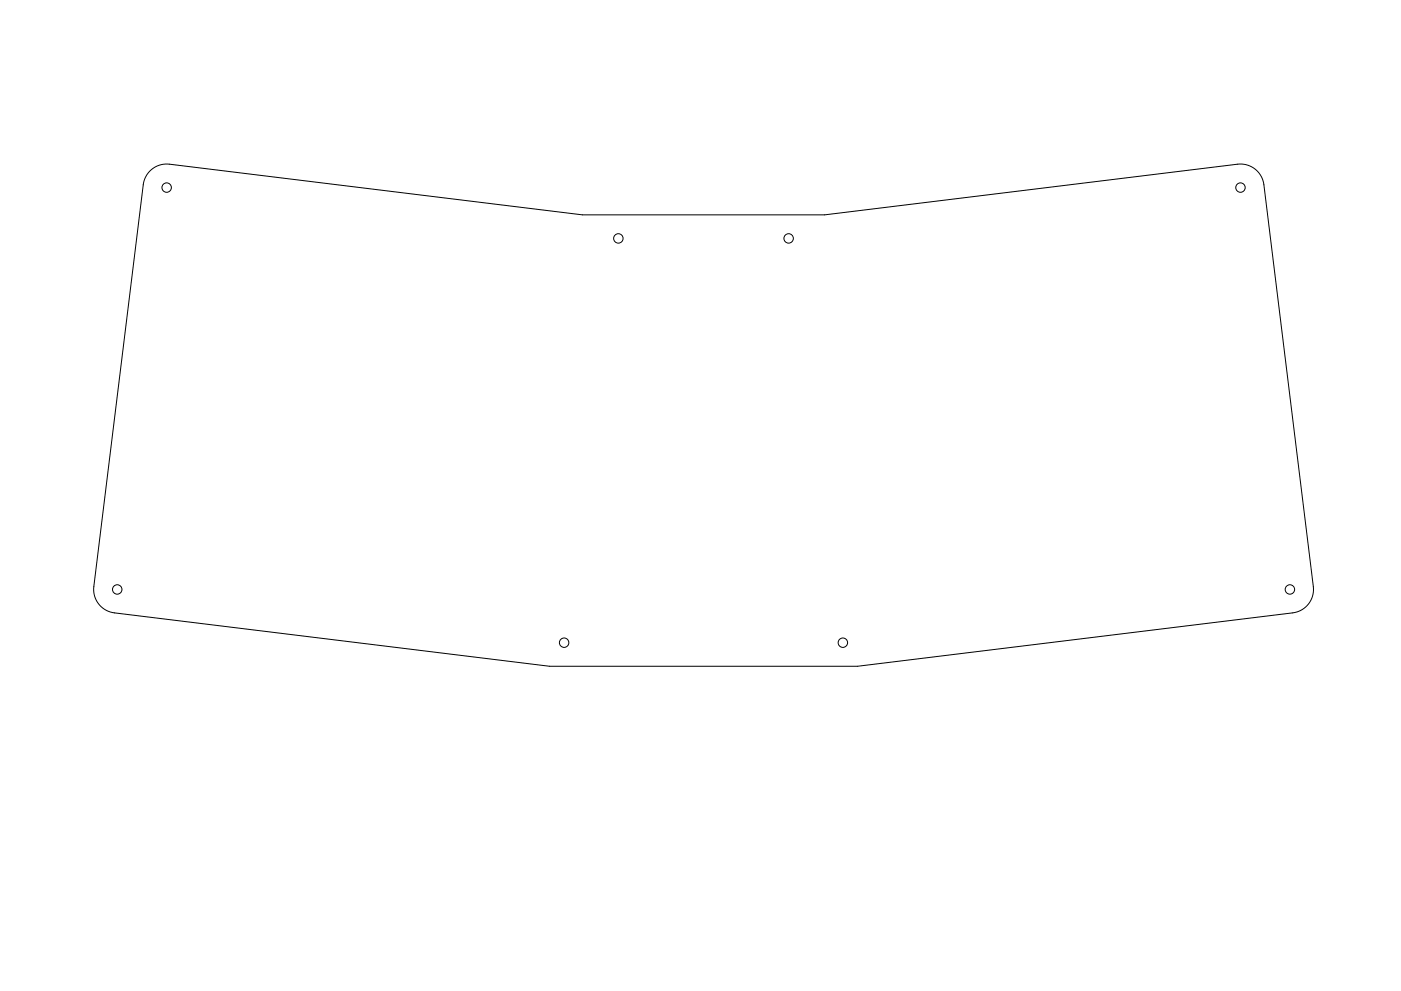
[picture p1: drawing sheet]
<svg xmlns="http://www.w3.org/2000/svg" width="297mm" height="210mm" viewBox="0 0 297 210" stroke-linecap="round" stroke-linejoin="round" font-family="sans-serif">
<g fill="none" stroke="#000" stroke-width=".21">
<path d="M31.9 36.1a5 5 0 0 1 4-1.3l87.6 10.8h51.4l87.5-10.8a5 5 0 0 1 5.6 4.4l10.5 85.3a5 5 0 0 1-4.4 5.5l-92.3 11.4h-65.3l-92.3-11.4a5 5 0 0 1-4.3-5.5l10.5-85.3a5 5 0 0 1 1.5-3.1z"/>
<circle cx="35.3" cy="39.8" r="1"/>
<circle cx="263" cy="39.8" r="1"/>
<circle cx="131.1" cy="50.6" r="1"/>
<circle cx="167.2" cy="50.6" r="1"/>
<circle cx="24.9" cy="125.1" r="1"/>
<circle cx="119.6" cy="136.4" r="1"/>
<circle cx="178.7" cy="136.4" r="1"/>
<circle cx="273.5" cy="125.1" r="1"/>
</g>
</svg>
